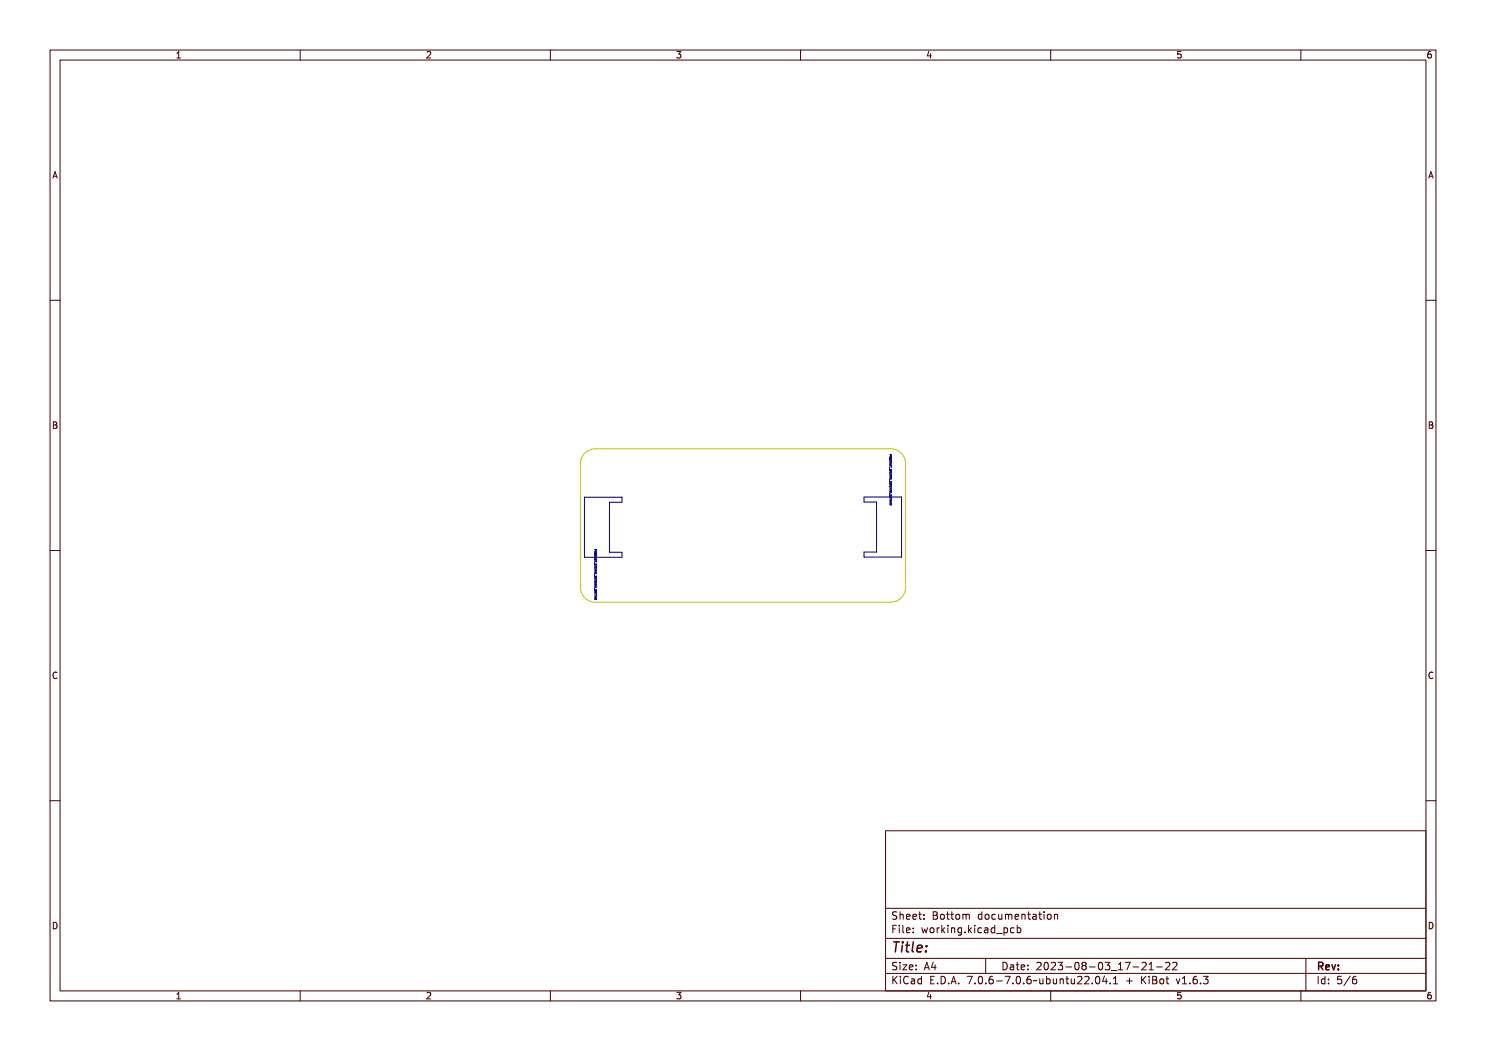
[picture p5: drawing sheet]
<svg xmlns="http://www.w3.org/2000/svg" width="297mm" height="210mm" viewBox="0 0 297 210" stroke-linecap="round" stroke-linejoin="round" font-family="sans-serif">
<defs><g id="words">
<text font-size="2.7" fill="#480000" x="178" y="190.3">Title:</text>
<g font-size="2" fill="#480000">
<text x="178" y="183.7">Sheet: Bottom documentation</text>
<text x="178" y="186.5">File: working.kicad_pcb</text>
<text x="178" y="193.9">Size: A4</text>
<text x="178" y="196.6">KiCad E.D.A. 7.0.6-7.0.6~ubuntu22.04.1 + KiBot v1.6.3</text>
<text x="200" y="193.9">Date: 2023-08-03_17-21-22</text>
<text x="263" y="196.6">Id: 5/6</text>
<text x="263" y="193.9">Rev:</text>
</g>
<g font-size="1.7" fill="#480000">
<text x="35" y="11.7">1</text>
<text x="85" y="11.7">2</text>
<text x="135" y="11.7">3</text>
<text x="185" y="11.7">4</text>
<text x="235" y="11.7">5</text>
<text x="285" y="11.7">6</text>
<text x="10.5" y="35.7">A</text>
<text x="285.5" y="35.7">A</text>
<text x="10.5" y="85.6">B</text>
<text x="285.5" y="85.6">B</text>
<text x="10.5" y="135.7">C</text>
<text x="285.5" y="135.7">C</text>
<text x="10.5" y="185.6">D</text>
<text x="285.5" y="185.6">D</text>
<text x="35" y="199.7">1</text>
<text x="85" y="199.7">2</text>
<text x="135" y="199.7">3</text>
<text x="185" y="199.7">4</text>
<text x="235" y="199.7">5</text>
<text x="285" y="199.7">6</text>
</g>
</g></defs>
<g fill="none" stroke="#000084" stroke-width=".2">
<path d="M116.8 99.4h7.5v1h-2.5v10h2.5v1h-7.5zM172.7 99.3h7.5v12h-7.5v-1h2.5v-10h-2.5zM177.8 93.4v.3M177.8 95.8v.3M177.8 98.6v.2M177.8 90.9h.4v.1M177.8 93.1v-.2h.4v.2M177.8 94.6v-.2h.4v.2M177.8 97.3v-.1h.4v.1M177.8 91.2h.4M177.8 92.2h.4l-.4 .2h.4M177.8 92.5h.4l-.4 .2h.4"/>
<path d="M177.8 93.3h.4M177.8 94.2h.4M177.8 94.8h.4l-.3 .1 .3 .1h-.4M177.8 95.2h.4l-.3 .1 .3 .1h-.4M177.8 95.6l.4 .1-.4 .1M177.8 96.7h.1M177.8 96.9h.4M177.8 97.5h.4l-.3 .1 .3 .1h-.4M177.8 97.9h.4l-.3 .1 .3 .2h-.4M177.8 98.3l.4 .1-.4 .1M177.8 99.3h.4l-.3 .1 .3 .1h-.4M177.8 99.7h.4"/>
<path d="M177.8 93.8l.1 .2M177.8 96.5v.2M177.8 98.9l.2 .2M177.9 94h.1M177.9 96.7h.1M177.9 95.6v.2M177.9 98.3v.2M178 94h-.1M178 94h.1M178 96.7h-.1M178 99.1h.1M178 90.9v.1"/>
<path d="M178 91.6h.1M178 96.7h.1M178 91v.1M178 91.5v.1M178 91.4v.1M178 92.9v.1M178 94.4v.2M178 97.2v.1M178 93.9v.1M178 96.6v.1M178 91.1h.2M178 91.6h.2"/>
<path d="M178 93.8v.1M178 93.8h.2M178 96.6h.1M178 96.6h.2M178 98.9v.2M178.1 98.9h-.1M178.1 98.9h.1M178.2 96.2h.1M178.2 98.9h.1M178.2 96.2v.1M178.2 98.9v.2M178.2 91v.1"/>
<path d="M178.2 96.4l-.4-.2v.2M178.2 93.8v.1M178.2 96.6h.1M178.2 91.5v-.1h-.4l.2 .2M178.2 93.2v.2M178.2 93.9v.1M178.2 94.1v.2M178.2 96.6v.1M178.2 96.8v.2M178.2 99.6v.3M178.2 99.9v.2M178.2 91.5v.1"/>
<path d="M178.2 96.3v.1M178.2 92.3h.4l-.3 .2zM178.2 92.6h.4v.2h-.4zM178.2 92.9h.4l-.1 .2h-.2zM178.2 93.4h.4l-.3 .1 .3 .2h-.4l.3-.1zM178.2 93.7h.4l-.3 .1 .3 .2h-.4l.3-.1zM178.2 94h.4v.2l-.1-.1h-.1v.1l-.1-.1-.1 .1zM178.2 94.3l.4 .2-.4 .1zM178.2 95.2l.4 .1-.4 .1zM178.2 95.5h.4v.2l-.1-.2h-.1v.2l-.1-.2-.1 .2zM178.2 95.8h.4h-.3l.1 .1-.1 .1h.3h-.4l.2-.1zM178.2 96.1h.4h-.3l.1 .1-.1 .1h.3h-.4l.2-.1z"/>
<path d="M178.2 96.4l.4-.1v.3zM178.2 97.5l.4 .2-.4 .1zM178.2 97.8h.4v.2l-.1-.1h-.1v.1l-.1-.1-.1 .1zM178.2 98.1h.4h-.3l.1 .1-.1 .1h.3h-.4l.2-.1zM178.2 98.4h.4h-.3l.1 .1-.1 .1h.3h-.4l.2-.1zM178.2 98.8l.4-.1v.2zM178.2 99.6h.4h-.3l.1 .1-.1 .1h.3h-.4l.2-.1zM178.2 99.8l.4 .2-.4 .1zM178.2 96.9l.1 .2 .3-.2v.3l-.1-.2a.16 .16 0 0 1-.1 .2 .18 .18 0 0 1-.2-.3zM178.2 94.9l.3 .2 .1-.2v.2h-.2l-.1-.2-.1 .2zM178.2 97.3l.3 .1 .1-.2v.2l-.2 .1-.1-.2-.1 .1zM178.2 99.3l.3 .2 .1-.2v.1l-.2 .1-.1-.2-.1 .2z"/>
<path d="M178.3 92.3l.1 .1zM178.3 92.9l.1 .1zM178.3 96.5l.1-.1v.1zM178.3 98.8h.1v.1zM178.3 93.2l.2 .1zM178.4 92.9l.1 .1zM178.7 94.6v.3zM178.7 96.6v.3zM178.7 99v.2zM118.4 109.7l.4 .1-.3 .1zM118.4 110h.4v.2h-.4zM118.4 110.3h.4v.2h-.3z"/>
<path d="M118.4 110.9h.4h-.3l.3 .2h-.4h.3zM118.4 111.2h.4h-.3l.3 .2h-.4l.3-.1zM118.4 111.5h.4v.2v-.2h-.2v.2l-.1-.2-.1 .2zM118.4 111.7l.4 .2-.4 .1zM118.4 112.6l.4 .2-.4 .1zM118.4 112.9h.4v.2v-.1h-.2v.1l-.1-.1-.1 .1zM118.4 113.2h.4h-.3l.2 .1-.2 .1h.3h-.4l.2-.1zM118.4 113.5h.4h-.3l.2 .1-.2 .1h.3h-.4l.2-.1zM118.4 113.9l.4-.1v.2zM118.4 114.9l.4 .2-.4 .1zM118.4 115.3h.4v.2v-.2h-.2v.2l-.1-.2-.1 .2zM118.4 115.5h.4l-.3 .1h.2l-.2 .1 .3 .1h-.4l.2-.1z"/>
<path d="M118.4 115.8h.4l-.3 .1h.2l-.2 .1 .3 .1h-.4l.2-.2zM118.4 116.2l.4-.1v.3zM118.4 117h.4h-.3l.2 .1-.2 .1h.3h-.4l.2-.1zM118.4 117.3l.4 .1-.4 .1zM118.4 117.6l.4 .1-.4 .1zM118.4 117.9h.4h-.2l.2 .2h-.4h.2zM118.4 118.2h.4h-.3l.2 .1-.2 .1h.3h-.4l.2-.1zM118.5 114.4v.1l.3-.1v.2v-.2a.16 .16 0 0 1-.2 .2 .16 .16 0 0 1-.1-.2zM118.5 112.4l.2 .1 .1-.2v.2l-.1 .1-.2-.2v.1zM118.5 114.7l.2 .1 .1-.1v.1l-.1 .1-.2-.2v.2zM118.5 116.7l.2 .2 .1-.2v.2h-.1l-.2-.1v.1zM118.5 109.8l.1 .1z"/>
<path d="M118.5 110.3l.1 .1zM118.5 113.9h.2v.1zM118.5 116.2h.2v.1zM118.5 110.7h.3zM118.6 110.3l.1 .2zM118.8 112.4v.2M118.8 114.7v.3M118.8 109.8h.4v.2M118.8 112v-.2h.4v.2M118.8 113.5v-.1h.4v.1M118.8 116.3v-.2h.4v.2M118.8 110.2h.4"/>
<path d="M118.8 115.3v-.2l.3 .2M118.8 117.2l.4 .1-.4 .2v.3M118.8 111.1h.4l-.4 .2h.4M118.8 111.5h.4l-.4 .2h.4M118.8 112.2h.4M118.8 113.1h.4M118.8 113.7h.4l-.3 .1 .3 .1h-.4M118.8 114.1h.4l-.3 .1 .3 .1h-.4M118.8 114.5l.4 .1-.4 .1M118.8 115.9h.4M118.8 116.4h.4l-.3 .1 .3 .2h-.4M118.8 116.8h.4l-.3 .2 .3 .1h-.4"/>
<path d="M118.8 118.2h.4l-.3 .1 .3 .1h-.4M118.8 118.7h.4M118.8 118.9h.4M118.8 119.2h.4M118.8 119.4h.4M118.8 119.6h.4l-.3 .1 .3 .1h-.4M118.9 110.9l.1-.2h.2v.2M118.9 112.7v.2M118.9 115.4v.2M118.9 117.8v.2M118.9 110.9h.1M118.9 115.6h.1"/>
<path d="M118.9 118h.1M118.9 112v.3zM118.9 114.1v.2zM118.9 116.4v.3zM118.9 110.9h.3M118.9 114.5v.2M118.9 117.2v.2M119 112.9h-.1M119 118h-.1M119 112.9h.1M119 109.8l.1 .2M119 110.4l-.1 .1-.1-.2h.4v.2"/>
<path d="M119 110.3v.1M119 111.8v.2M119 113.4v.1M119 116.1v.1M119 119.2v.2M119 110.4l.1 .1M119.1 110h.1M119.1 110.5h.1M119.1 112.7l-.1 .2M119.1 115.5l-.2 .1M119.1 117.9l-.1 .1M119.1 112.7h.1"/>
<path d="M119.1 115.5h.1M119.1 117.8v.1M119.1 115.3h.1M119.1 115.4v.1M119.1 115.4h.1M119.1 117.8h.1M119.1 115.4l.1 .1M119.2 115.1v.2M119.2 110h-.1M119.2 110.5h-.1M119.2 112.7h.1M119.2 115.3h-.1"/>
<path d="M119.2 115.5h.1M119.2 117.8v.1M119.2 112.7v.2M119.2 115.5v.2M119.2 117.9v.1M119.2 110h.1M119.2 110.5h.1M119.2 110.9h.1M119.2 115.3h.1M119.2 112.1v.2M119.2 113v.2M119.2 115.8v.2"/>
<path d="M119.2 118.6v.2M119.2 118.8v.3M177.8 100h.4M177.8 100.3h.4M177.8 100.5h.4M177.8 100.6h.4l-.3 .2 .3 .1h-.4M178 100.3v.2M178.2 100.1l.4 .2-.4 .1zM178.2 100.4h.4l-.2 .1 .2 .2h-.4l.2-.1zM178.2 100.7h.4l-.3 .1h.1l-.1 .1 .3 .1h-.4l.2-.2z"/>
<circle cx="178" cy="91.8" r=".17"/>
<circle cx="178.4" cy="93.2" r=".16"/>
<circle cx="118.6" cy="110.7" r=".16"/>
</g>
<path d="M117.1 90.3l1.2-.5 .7-.1h59a3 3 0 0 1 3 3v24.6a3 3 0 0 1-3 3h-59a3 3 0 0 1-3-3v-24.6a2.99 2.99 0 0 1 1.1-2.4z" fill="none" stroke="#c2c200" stroke-width=".2"/>
<g fill="none" stroke="#480000" stroke-width=".2">
<path d="M10 10h277v190h-277zM12 12h273v186h-273zM60 10v2M110 10v2M160 10v2M210 10v2M260 10v2M10 60h2M285 60h2M10 110h2M285 110h2M10 160h2"/>
<path d="M285 160h2M177 166h108v32h-108zM60 198v2M110 198v2M160 198v2M177 181.5h108M177 187.5h108M177 191.5h108M177 194.5h108M178.1 195.2h.2v.6l.6-.6h.3l-.6 .6 .6 .8h-.2l-.5-.7-.2 .2v.5h-.2zM178.2 185h.9v.2h-.7v.4h.6v.2h-.6v.7h-.2zM178.3 182.4l.5-.1h.2v.2a.31 .31 0 0 0-.5-.1 .31 .31 0 0 0 0 .5 .5 .5 0 0 1 .6 .6 .5 .5 0 0 1-.8 .2l-.1-.2a.34 .34 0 0 0 .4 .1 .34 .34 0 0 0 .1-.5 .47 .47 0 0 1-.5-.2 .47 .47 0 0 1 .1-.5z"/>
<path d="M178.3 192.5l.5-.1h.2v.2a.31 .31 0 0 0-.5-.1 .31 .31 0 0 0 0 .5 .5 .5 0 0 1 .6 .6 .5 .5 0 0 1-.8 .2l-.1-.2a.34 .34 0 0 0 .4 .1 .34 .34 0 0 0 .1-.5 .47 .47 0 0 1-.5-.2 .47 .47 0 0 1 .1-.5zM179.4 182.2h.2v.6a.35 .35 0 0 1 .4-.1 .35 .35 0 0 1 .2 .4v.6h-.2v-.8h-.4v.8h-.2zM179.5 185.4h.4v.9h.4v.2h-.9v-.2h.3v-.8h-.2zM179.5 192.8h.4v.9h.4v.1h-.9v-.1h.3v-.8h-.2zM179.5 195.6h.4v.9h.4v.1h-.9v-.1h.3v-.8h-.2zM179.7 184.9h.2v.3h-.2zM179.7 192.3h.2v.3h-.2zM179.7 195.1h.2v.3h-.2zM180.6 184.9h.4v1.3l.4 .1v.2l-.5-.2v-1.2h-.3zM180.6 192.8h.8l-.6 .9h.6v.1h-.8l.6-.9h-.6zM180.7 182.8l.1-.1a.49 .49 0 0 1 .5 0 .49 .49 0 0 1 .2 .5h-.8a.42 .42 0 0 0 .3 .4 .42 .42 0 0 0 .4-.1 .47 .47 0 0 1-.4 .3 .47 .47 0 0 1-.4-.3zM180.7 195.4a.4 .4 0 0 1 .4-.3 .4 .4 0 0 1 .4 .3 .56 .56 0 0 0-.8 .4 .56 .56 0 0 0 .5 .7l.3-.1a.43 .43 0 0 1-.5 .3 .43 .43 0 0 1-.4-.4v-.6z"/>
<path d="M180.8 182.9l.4-.1 .1 .3h-.6zM181.8 195.6l.3-.1a.43 .43 0 0 1 .5 .5v.6h-.1v-.1a.38 .38 0 0 1-.5 .2 .38 .38 0 0 1-.2-.5 .38 .38 0 0 1 .4-.2h.3a.35 .35 0 0 0-.3-.4 .35 .35 0 0 0-.4 .2zM181.9 182.8l.1-.1a.49 .49 0 0 1 .5 0 .49 .49 0 0 1 .2 .5h-.8a.42 .42 0 0 0 .3 .4 .42 .42 0 0 0 .5-.1 .47 .47 0 0 1-.5 .3 .47 .47 0 0 1-.4-.3zM181.9 185.5l.1-.1a.49 .49 0 0 1 .5 0 .49 .49 0 0 1 .2 .5h-.8a.42 .42 0 0 0 .3 .4 .42 .42 0 0 0 .5-.1 .47 .47 0 0 1-.5 .3 .47 .47 0 0 1-.4-.3zM181.9 192.9l.1-.1a.49 .49 0 0 1 .5 0 .49 .49 0 0 1 .2 .5h-.8a.42 .42 0 0 0 .3 .4 .42 .42 0 0 0 .5-.1 .47 .47 0 0 1-.5 .3 .47 .47 0 0 1-.4-.3zM182 196.2l.5-.1a.31 .31 0 0 1-.2 .4 .31 .31 0 0 1-.4-.1zM182 182.9l.4-.1 .1 .3h-.6zM182 185.6l.4-.1 .1 .3h-.6zM182 193l.4-.1 .1 .3h-.6zM183 195.7l.4-.2 .2 .2v-.6h.2v1.5h-.2v-.1a.42 .42 0 0 1-.5 .1 .42 .42 0 0 1-.2-.5zM183.2 195.8l.1-.1a.4 .4 0 0 1 .3 .4 .4 .4 0 0 1-.3 .4l-.2-.2zM183.2 182.3h.2v.4h.4v.1h-.4v.7l.4 .1v.1h-.4l-.1-.1-.1-.8h-.3v-.1h.3z"/>
<path d="M183.3 185.4h.2v.3h-.2zM183.3 186.2h.2v.3h-.2zM183.3 192.8h.2v.3h-.2zM183.3 193.6h.2v.2h-.2zM184.5 182.7h.2v.3h-.2zM184.5 183.5h.2v.2h-.2zM185.2 185.4h.2l.2 .8 .1-.5h.2l.2 .5 .1-.8h.2l-.2 1.1h-.2l-.2-.7-.2 .7h-.1zM185.4 195.2h.9v.2h-.7v.4h.6v.2h-.6v.5h.7v.1h-.9zM185.7 192.4h.2l.5 1.4h-.2l-.1-.3h-.5l-.1 .3h-.2zM185.8 192.6l.2 .7h-.4zM186.6 182.3h.4a.35 .35 0 0 1 .5 .2 .35 .35 0 0 1-.3 .5 .41 .41 0 0 1 .3 .5 .41 .41 0 0 1-.5 .2h-.4zM186.8 183.1h.2a.27 .27 0 0 1 .3 .2 .27 .27 0 0 1-.3 .3h-.2z"/>
<path d="M186.8 182.5h.2a.23 .23 0 0 1 .3 .2 .23 .23 0 0 1-.3 .2h-.2zM186.8 185.6l.1-.1a.39 .39 0 0 1 .4 .4 .39 .39 0 0 1-.4 .4l-.1-.2zM186.9 196.4h.2v.2h-.2zM187.1 192.4h.2v.9h.2v.2h-.2v.3h-.2v-.3h-.6zM187.1 192.6v.7h-.4zM187.8 195.2a.76 .76 0 0 1 .9 .7 .76 .76 0 0 1-.9 .7zM188 195.4a.57 .57 0 0 1 .5 .5 .57 .57 0 0 1-.5 .6zM188 185.4h.2v.2v-.1a.29 .29 0 0 1 .3-.2 .29 .29 0 0 1 .3 .3 .37 .37 0 0 0-.5-.1 .37 .37 0 0 0-.1 .4v.6h-.2zM188 182.9l.1-.1a.39 .39 0 0 1 .4 .4 .39 .39 0 0 1-.4 .4l-.1-.2zM189.1 184.9h.1v.9l.5-.4h.2l-.4 .4 .5 .7h-.2l-.4-.6-.2 .1v.5h-.1zM189.2 182.3h.2v.4h.4v.1h-.4v.7l.4 .1v.1h-.4l-.1-.1-.1-.8h-.2v-.1h.2zM189.3 196.4h.3v.2h-.3z"/>
<path d="M190.3 185.4h.4v.9h.4v.2h-.9v-.2h.4v-.8h-.3zM190.5 182.3h.1v.4h.4v.1h-.4v.7l.4 .1v.1h-.4l-.1-.1v-.8h-.3v-.1h.3zM190.5 195.2h.3l.4 1.4h-.2l-.1-.3h-.5l-.1 .3h-.2zM190.6 184.9h.1v.3h-.1zM190.6 195.4l.2 .7h-.4zM191.4 185.4h.2v.1a.35 .35 0 0 1 .4-.1 .35 .35 0 0 1 .3 .4v.7h-.2l-.1-.9h-.3l-.1 .9h-.2zM191.6 182.9l.1-.1a.39 .39 0 0 1 .4 .4 .39 .39 0 0 1-.4 .4l-.1-.2zM191.7 196.4h.3v.2h-.3zM192.5 182.7l.6 .1 .3-.1 .1 1h-.1l-.1-.9-.2 .1v.8h-.1l-.2-.9-.1 .9h-.2zM192.7 185.5l.3-.2 .3 .2v-.1h.2v1a.53 .53 0 0 1-.8 .4v-.2a.36 .36 0 0 0 .4 .1 .36 .36 0 0 0 .2-.4l-.1 .1a.53 .53 0 0 1-.7-.3 .53 .53 0 0 1 .2-.6zM192.8 185.6l.1-.1a.39 .39 0 0 1 .4 .4 .39 .39 0 0 1-.4 .4l-.1-.2zM193.8 195.2h.9l-.5 1.4h-.2l.5-1.2h-.7z"/>
<path d="M194.1 186.2h.3v.3h-.3zM195.1 182.8l.3-.2 .3 .2v-.6h.2v1.5h-.2v-.1a.42 .42 0 0 1-.6 .1 .42 .42 0 0 1-.1-.5zM195.1 184.9h.2v.9l.4-.4h.3l-.5 .4 .5 .7h-.2l-.4-.6-.1 .1v.5h-.2zM195.2 182.9l.1-.1a.4 .4 0 0 1 .4 .4 .4 .4 0 0 1-.4 .4l-.1-.2zM195.3 196.4h.3v.2h-.3zM196.3 185.4h.5v.9h.3v.2h-.9v-.2h.4v-.8h-.3zM196.3 195.4a.57 .57 0 0 1 .7 0 .57 .57 0 0 1 .1 .8 .5 .5 0 0 1-.6 .5 .5 .5 0 0 1-.3-.8zM196.4 182.9l.1-.1a.39 .39 0 0 1 .4 .4 .39 .39 0 0 1-.4 .4l-.1-.2zM196.5 195.4a.61 .61 0 0 1 .4 1l-.1 .1a.61 .61 0 0 1-.4-1zM196.6 184.9h.2v.3h-.2zM197 191.5v3M197.6 182.8a.39 .39 0 0 1 .4-.2 .39 .39 0 0 1 .3 .3 .4 .4 0 0 0-.6 0 .4 .4 0 0 0 0 .6 .4 .4 0 0 0 .6 0 .45 .45 0 0 1-.6 .3 .45 .45 0 0 1-.3-.6z"/>
<path d="M197.6 185.5a.39 .39 0 0 1 .4-.2 .39 .39 0 0 1 .3 .3 .4 .4 0 0 0-.6 0 .4 .4 0 0 0 0 .6 .4 .4 0 0 0 .6 0 .45 .45 0 0 1-.6 .3 .45 .45 0 0 1-.3-.6zM197.7 196.4h.3v.2h-.3zM198.6 182.7h.2v.8l.2 .1 .3-.2v-.7h.2v1h-.2v-.1a.35 .35 0 0 1-.4 .2 .35 .35 0 0 1-.3-.5zM198.7 185.4l.2-.1a.43 .43 0 0 1 .6 .5v.7h-.2v-.2a.38 .38 0 0 1-.5 .2 .38 .38 0 0 1-.2-.5 .38 .38 0 0 1 .5-.2h.2a.35 .35 0 0 0-.3-.4 .35 .35 0 0 0-.3 .2zM198.7 195.4a.38 .38 0 0 1 .4-.3 .38 .38 0 0 1 .3 .3 .43 .43 0 0 0-.5 0 .43 .43 0 0 0-.1 .5 .46 .46 0 0 1 .7 .1 .46 .46 0 0 1-.2 .6 .46 .46 0 0 1-.7-.2zM198.8 186l.5-.1a.31 .31 0 0 1-.1 .4 .31 .31 0 0 1-.4-.1zM199.8 182.7l.5 .1 .3-.1 .2 1h-.2l-.1-.9-.1 .1-.1 .8h-.1l-.1-.9-.2 .9h-.1zM199.9 185.5l.3-.2 .3 .2v-.6h.2v1.6h-.2v-.2a.42 .42 0 0 1-.5 .1 .42 .42 0 0 1-.2-.5zM200 196h.5v.2h-.5zM200 185.6l.1-.1a.39 .39 0 0 1 .4 .4 .39 .39 0 0 1-.4 .4l-.1-.2zM200.1 192.4a.76 .76 0 0 1 1 .7 .76 .76 0 0 1-1 .7zM200.3 192.6a.57 .57 0 0 1 .6 .5 .57 .57 0 0 1-.6 .6z"/>
<path d="M200.9 186.8l1.2 .1zM201 195.2h.9l-.5 1.4h-.2l.5-1.2h-.7zM201.1 182.8l.2-.1a.49 .49 0 0 1 .5 0 .49 .49 0 0 1 .1 .5h-.7a.42 .42 0 0 0 .2 .4 .42 .42 0 0 0 .5-.1 .47 .47 0 0 1-.4 .3 .47 .47 0 0 1-.5-.3zM201.3 182.9l.3-.1 .2 .3h-.6zM201.4 192.8l.3-.1a.43 .43 0 0 1 .5 .5v.6h-.1v-.1a.38 .38 0 0 1-.5 .2 .38 .38 0 0 1-.2-.5 .38 .38 0 0 1 .4-.2h.3a.35 .35 0 0 0-.3-.4 .35 .35 0 0 0-.4 .2zM201.6 193.4l.5-.1a.31 .31 0 0 1-.2 .4 .31 .31 0 0 1-.4-.1zM202.2 185.4h.2v.1a.53 .53 0 0 1 .8 .3 .53 .53 0 0 1-.6 .7l-.2-.2v.6h-.2zM202.3 182.7h.1v.1a.35 .35 0 0 1 .5-.1 .35 .35 0 0 1 .2 .4v.6h-.2v-.8h-.4l-.1 .8h-.1zM202.5 185.6l.1-.1a.4 .4 0 0 1 .4 .4 .4 .4 0 0 1-.4 .4l-.2-.2zM202.5 196.4h.3v.2h-.3zM202.8 192.4h.2v.4h.4v.1h-.4v.7l.4 .1v.1h-.4l-.2-.1v-.8h-.3v-.1h.3zM203.5 195.4a.57 .57 0 0 1 .8 0 .57 .57 0 0 1 0 .8 .5 .5 0 0 1-.6 .5 .5 .5 0 0 1-.3-.8z"/>
<path d="M203.6 185.5a.39 .39 0 0 1 .4-.2 .39 .39 0 0 1 .3 .3 .4 .4 0 0 0-.5 0 .4 .4 0 0 0 0 .6 .4 .4 0 0 0 .5 0 .45 .45 0 0 1-.6 .3 .45 .45 0 0 1-.2-.6zM203.7 182.3h.2v.4h.4v.1h-.4v.7l.4 .1v.1h-.4l-.2-.1v-.8h-.3v-.1h.3zM203.7 195.4a.61 .61 0 0 1 .4 1l-.1 .1a.61 .61 0 0 1-.3-1zM203.9 192.9l.1-.1a.49 .49 0 0 1 .5 0 .49 .49 0 0 1 .2 .5h-.8a.42 .42 0 0 0 .3 .4 .42 .42 0 0 0 .5-.1 .47 .47 0 0 1-.5 .3 .47 .47 0 0 1-.4-.3zM204 193l.4-.1 .1 .3h-.6zM204.7 184.9h.1v.6a.53 .53 0 0 1 .8 .3 .53 .53 0 0 1-.6 .7l-.2-.2v.2h-.1zM204.7 182.7l.3-.1a.43 .43 0 0 1 .5 .5v.6h-.2v-.1a.38 .38 0 0 1-.5 .2 .38 .38 0 0 1-.2-.5 .38 .38 0 0 1 .5-.2h.2a.35 .35 0 0 0-.2-.4 .35 .35 0 0 0-.4 .2zM204.9 183.3l.4-.1a.31 .31 0 0 1-.1 .4 .31 .31 0 0 1-.4-.1zM204.9 185.6l.1-.1a.39 .39 0 0 1 .4 .4 .39 .39 0 0 1-.4 .4l-.1-.2zM204.9 196.4h.3v.2h-.3zM205.3 192.8h.2v.3h-.2zM205.3 193.6h.2v.2h-.2z"/>
<path d="M205.9 195.4a.38 .38 0 0 1 .4-.3 .38 .38 0 0 1 .3 .3 .43 .43 0 0 0-.5 0 .43 .43 0 0 0-.1 .5 .46 .46 0 0 1 .7 .1 .46 .46 0 0 1-.2 .6 .46 .46 0 0 1-.6-.2zM206.1 182.3h.2v.4h.4v.1h-.4v.7l.4 .1v.1h-.4l-.2-.1v-.8h-.3v-.1h.3zM207 196l1-.1a.49 .49 0 0 1-.8 .1l-.2 .2zM207.1 182.7h.5v.9h.3v.1h-.8v-.1h.3v-.8h-.3zM207.4 192.5a.53 .53 0 0 1 .8 .1 .53 .53 0 0 1-.3 .7l-.3 .4h.7v.1h-.9l.3-.5a.4 .4 0 0 0 .3-.4 .4 .4 0 0 0-.3-.4l-.3 .2zM207.4 182.2h.2v.3h-.2zM208.3 195.6h.1l.1 .8 .2 .1 .2-.2v-.7h.2v1h-.2v-.1a.35 .35 0 0 1-.4 .2 .35 .35 0 0 1-.2-.5zM208.5 182.9l.1-.1a.39 .39 0 0 1 .4 .4 .39 .39 0 0 1-.4 .4l-.2-.2zM208.7 192.6a.57 .57 0 0 1 .7 0 .57 .57 0 0 1 .1 .8 .5 .5 0 0 1-.6 .5 .5 .5 0 0 1-.3-.8zM208.9 192.6a.61 .61 0 0 1 .3 1l-.1 .1a.61 .61 0 0 1-.3-1zM209.5 195.1h.2v.6a.53 .53 0 0 1 .7 .3 .53 .53 0 0 1-.6 .7l-.1-.2v.1h-.2zM209.5 182.7h.2v.1a.35 .35 0 0 1 .4-.1 .35 .35 0 0 1 .2 .4v.6h-.2v-.8h-.4v.8h-.2z"/>
<path d="M209.7 195.8l.1-.1a.4 .4 0 0 1 .4 .4 .4 .4 0 0 1-.4 .4l-.1-.2zM209.8 192.5a.53 .53 0 0 1 .8 .1 .53 .53 0 0 1-.3 .7l-.3 .4h.7v.1h-.9l.3-.5a.4 .4 0 0 0 .3-.4 .4 .4 0 0 0-.3-.4l-.3 .2zM210 198v2M210.7 195.6h.2v.8l.2 .1 .2-.2v-.7h.2v1h-.2v-.1a.35 .35 0 0 1-.4 .2 .35 .35 0 0 1-.2-.5zM211 182.7l.4 .2v.8M211 192.4a.46 .46 0 0 1 .6 0 .46 .46 0 0 1 .1 .6l-.1 .1a.47 .47 0 0 1 .2 .7 .47 .47 0 0 1-.7 0l-.1-.2a.35 .35 0 0 0 .5 .1 .35 .35 0 0 0 0-.5h-.3v-.2a.29 .29 0 0 0 .4-.1 .29 .29 0 0 0-.1-.4 .29 .29 0 0 0-.4 .1h-.1zM211.9 195.6h.2v.1a.35 .35 0 0 1 .4-.1 .35 .35 0 0 1 .2 .4v.6h-.2v-.8h-.4v.8h-.2zM212.4 193.2h.5v.2h-.5zM213.3 195.2h.2v.4h.4v.1h-.4v.7l.4 .1v.1h-.4l-.2-.1v-.8h-.3v-.1h.3zM213.5 192.6a.57 .57 0 0 1 .7 0 .57 .57 0 0 1 .1 .8 .5 .5 0 0 1-.6 .5 .5 .5 0 0 1-.3-.8zM213.7 192.6a.61 .61 0 0 1 .3 1v.1a.61 .61 0 0 1-.4-1zM214.3 195.6h.2v.8l.2 .1 .2-.2v-.7h.2v1h-.2v-.1a.35 .35 0 0 1-.4 .2 .35 .35 0 0 1-.2-.5z"/>
<path d="M214.7 192.5a.41 .41 0 0 1 .7-.1 .41 .41 0 0 1-.2 .7 .42 .42 0 0 1 .2 .6 .42 .42 0 0 1-.7 0 .42 .42 0 0 1 .2-.6l-.3-.2zM215.5 195.3a.53 .53 0 0 1 .8 .1 .53 .53 0 0 1-.3 .7l-.3 .4h.6v.1h-.9l.4-.5a.4 .4 0 0 0 .3-.4 .4 .4 0 0 0-.3-.4l-.3 .2zM216 193.2h.5v.2h-.5zM216.7 195.3a.53 .53 0 0 1 .8 .1 .53 .53 0 0 1-.3 .7l-.3 .4h.6v.1h-.9l.4-.5a.4 .4 0 0 0 .3-.4 .4 .4 0 0 0-.3-.4l-.3 .2zM217.1 192.6a.57 .57 0 0 1 .7 0 .57 .57 0 0 1 .1 .8 .5 .5 0 0 1-.6 .5 .5 .5 0 0 1-.3-.8zM217.3 192.6a.61 .61 0 0 1 .3 1v.1a.61 .61 0 0 1-.4-1zM218.2 196.4h.2v.2h-.2zM218.2 192.4a.46 .46 0 0 1 .6 0 .46 .46 0 0 1 .1 .6l-.1 .1a.47 .47 0 0 1 .2 .7 .47 .47 0 0 1-.7 0l-.1-.2a.35 .35 0 0 0 .5 .1 .35 .35 0 0 0 0-.5h-.3v-.2a.29 .29 0 0 0 .4-.1 .29 .29 0 0 0-.1-.4 .29 .29 0 0 0-.4 .1h-.1zM219.2 195.4a.57 .57 0 0 1 .7 0 .57 .57 0 0 1 .1 .8 .5 .5 0 0 1-.7 .5 .5 .5 0 0 1-.3-.8zM219.2 194.2l1.3 .1zM219.4 195.4a.61 .61 0 0 1 .3 1l-.1 .1a.61 .61 0 0 1-.3-1zM220.7 192.5l.5-.1v1.3h.3v.1h-.8v-.1h.3v-1.1h-.3z"/>
<path d="M220.8 195.2h.2v.9h.2v.2h-.2v.3h-.2v-.3h-.6zM220.8 195.4v.7h-.4zM221.8 196.4h.2v.2h-.2zM221.8 192.4h.9l-.5 1.4h-.2l.5-1.2h-.7zM222.8 195.3l.5-.1v1.3h.3v.1h-.8v-.1h.3v-1.1h-.3zM223.2 193.2h.5v.2h-.5zM224.2 192.5a.53 .53 0 0 1 .8 .1 .53 .53 0 0 1-.3 .7l-.3 .4h.7v.1h-.9l.3-.5a.4 .4 0 0 0 .4-.4 .4 .4 0 0 0-.4-.4l-.3 .2zM225.4 195.5h.2v.4h.4v.2h-.4v.4h-.2v-.4h-.4v-.2h.4zM225.5 192.5l.5-.1v1.3h.3v.1h-.8v-.1h.3v-1.1h-.3zM226.8 193.2h.5v.2h-.5zM227.5 195.2h.2v.6l.6-.6h.2l-.6 .6 .6 .8h-.2l-.5-.7-.1 .2v.5h-.2zM227.8 192.5a.53 .53 0 0 1 .8 .1 .53 .53 0 0 1-.2 .7l-.4 .4h.7v.1h-.9l.3-.5a.4 .4 0 0 0 .4-.4 .4 .4 0 0 0-.4-.4l-.3 .2z"/>
<path d="M228.8 195.6h.4v.9h.4v.1h-.9v-.1h.4v-.8h-.3zM229 192.5a.53 .53 0 0 1 .8 .1 .53 .53 0 0 1-.2 .7l-.4 .4h.7v.1h-.9l.3-.5a.4 .4 0 0 0 .4-.4 .4 .4 0 0 0-.4-.4l-.3 .2zM229.1 195.1h.1v.3h-.1zM229.9 195.2h.4a.35 .35 0 0 1 .5 .2 .35 .35 0 0 1-.3 .5 .41 .41 0 0 1 .3 .5 .41 .41 0 0 1-.5 .2h-.4zM230.1 196h.2a.27 .27 0 0 1 .3 .2 .27 .27 0 0 1-.3 .3h-.2zM230.1 195.4h.2a.23 .23 0 0 1 .3 .2 .23 .23 0 0 1-.3 .2h-.2zM231.2 193.2h1.1M231.3 195.8l.1-.1a.39 .39 0 0 1 .4 .4 .39 .39 0 0 1-.4 .4l-.1-.2zM232.6 195.2h.1v.4h.4v.1h-.4l.1 .7 .3 .1v.1h-.3l-.2-.1v-.8h-.3v-.1h.3zM233 192.4l.5-.1 .3 .4-.9 1.1h.9M234.4 192.4l.6-.1 .2 .4-.9 1.1h.9M234.6 195.6h.2l.3 .9 .4-.9h.2l-.4 1h-.3z"/>
<path d="M236 195.3l.5-.1v1.3h.3v.1h-.8v-.1h.3v-1.1h-.3zM237.4 196.4h.3v.2h-.3zM238.4 195.4a.38 .38 0 0 1 .4-.3 .38 .38 0 0 1 .3 .3 .43 .43 0 0 0-.5 0 .43 .43 0 0 0-.1 .5 .46 .46 0 0 1 .7 .1 .46 .46 0 0 1-.2 .6 .46 .46 0 0 1-.7-.2zM239.8 196.4h.3v.2h-.3zM240.7 195.2a.46 .46 0 0 1 .6 0 .46 .46 0 0 1 .1 .6l-.1 .1a.47 .47 0 0 1 .2 .7 .47 .47 0 0 1-.7 0l-.1-.2a.35 .35 0 0 0 .5 .1 .35 .35 0 0 0 0-.5l-.3-.1v-.1a.29 .29 0 0 0 .4-.1 .29 .29 0 0 0-.1-.4 .29 .29 0 0 0-.4 .1h-.1zM260 198v2M261 191.5v6.5M263.2 195.2h.8v.2h-.3v1.1h.3v.1h-.8v-.1h.3v-1.1h-.3zM264.4 195.7l.3-.2 .3 .2v-.6h.2v1.5h-.2v-.1a.42 .42 0 0 1-.5 .1 .42 .42 0 0 1-.2-.5zM264.6 195.8l.1-.1a.4 .4 0 0 1 .3 .4 .4 .4 0 0 1-.3 .4l-.2-.2zM265.9 195.6h.2v.3h-.2zM265.9 196.4h.2v.2h-.2z"/>
<path d="M268 195.2h.8v.2h-.6v.3a.53 .53 0 0 1 .6 .7 .53 .53 0 0 1-.9 .2v-.2a.38 .38 0 0 0 .6 .1 .38 .38 0 0 0 .1-.5 .38 .38 0 0 0-.6-.1zM269.9 195.2h.2l-.8 1.6h-.2zM270.5 195.4a.38 .38 0 0 1 .4-.3 .38 .38 0 0 1 .3 .3 .43 .43 0 0 0-.5 0 .43 .43 0 0 0-.2 .5 .46 .46 0 0 1 .7 .1 .46 .46 0 0 1-.2 .6 .46 .46 0 0 1-.6-.2z"/>
<circle cx="187" cy="185.9" r=".53"/>
<circle cx="188.2" cy="183.2" r=".53"/>
<circle cx="191.8" cy="183.2" r=".53"/>
<circle cx="196.6" cy="183.2" r=".53"/>
<circle cx="196.7" cy="195.9" r=".13"/>
<circle cx="199.1" cy="196.2" r=".32"/>
<circle cx="203.9" cy="195.9" r=".13"/>
<circle cx="206.3" cy="196.2" r=".32"/>
<circle cx="208.7" cy="183.2" r=".53"/>
<circle cx="209" cy="193.1" r=".13"/>
<circle cx="213.8" cy="193.1" r=".13"/>
<circle cx="215" cy="193.4" r=".29"/>
<circle cx="215" cy="192.8" r=".25"/>
<circle cx="217.4" cy="193.1" r=".13"/>
<circle cx="219.5" cy="195.9" r=".13"/>
<circle cx="231.5" cy="196.1" r=".53"/>
<circle cx="238.8" cy="196.2" r=".32"/>
<circle cx="270.9" cy="196.2" r=".32"/>
</g>
<g fill="none" stroke="#480000" stroke-width=".3">
<path d="M178.1 188.4h1.4v.2h-.6v1.7h-.2v-1.7h-.6zM179.9 188.8h.7v1.3h.4v.2h-1.2v-.2h.5v-1.1h-.4zM180.3 188.3h.3v.3h-.3zM181.8 188.4h.2v.4h.6v.2h-.6v1l.6 .1v.2a.55 .55 0 0 1-.8-.5v-.8h-.4v-.2h.4zM183 188.3h.6l.1 1.6 .1 .2h.4v.2a.54 .54 0 0 1-.8-.5v-1.4h-.4zM184.8 189a.65 .65 0 0 1 .8-.1 .65 .65 0 0 1 .3 .7h-1.1a.56 .56 0 0 0 .4 .5 .56 .56 0 0 0 .6-.1v.2a.81 .81 0 0 1-1.1-.1 .81 .81 0 0 1 .1-1.1zM185 189.1l.4-.1 .2 .4h-.8zM186.7 188.9h.3v.4h-.3zM186.7 189.9h.3v.4h-.3zM263.1 192.4a.73 .73 0 0 1 .9 .2v.3l-.3 .3 .5 .6h-.2l-.3-.4-.2-.2h-.2v.6h-.2zM263.3 192.6h.2a.26 .26 0 0 1 .3 .2 .26 .26 0 0 1-.2 .3h-.3zM264.5 192.9l.1-.1a.49 .49 0 0 1 .5 0 .49 .49 0 0 1 .2 .5h-.8a.42 .42 0 0 0 .3 .4 .42 .42 0 0 0 .4-.1 .47 .47 0 0 1-.4 .3 .47 .47 0 0 1-.4-.3z"/>
<path d="M264.6 193l.3-.1 .2 .3h-.6zM265.5 192.8h.2l.3 .9 .3-.9h.2l-.4 1h-.2zM267.1 192.8h.2v.3h-.2zM267.1 193.6h.2v.2h-.2z"/>
</g>
<use href="#words"/>
</svg>
